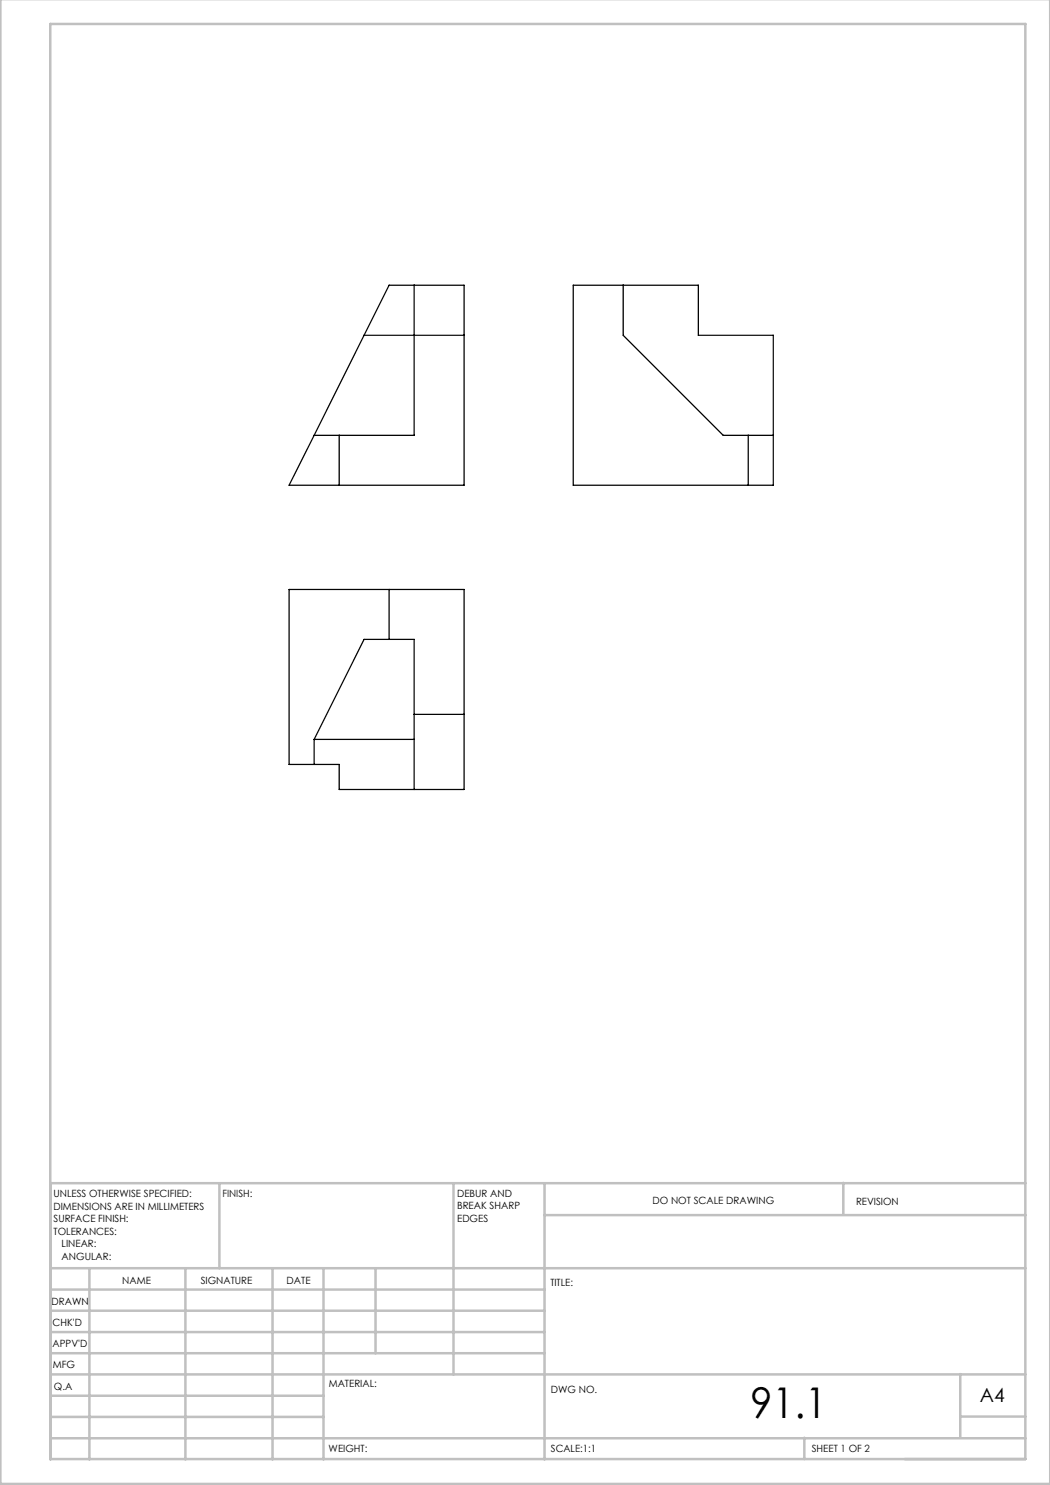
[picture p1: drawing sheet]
<svg xmlns="http://www.w3.org/2000/svg" width="210mm" height="297mm" viewBox="0 0 210 297" stroke-linecap="round" stroke-linejoin="round" font-family="sans-serif">
<defs><g id="words">
<text font-size="8.5" x="150.1" y="283.5">91.1</text>
<text font-size="3.9" x="196" y="280.4">A4</text>
<g font-size="2">
<text x="10.7" y="239.5">UNLESS OTHERWISE SPECIFIED:</text>
<text x="44.5" y="239.5">FINISH:</text>
<text x="91.4" y="239.4">DEBUR AND</text>
<text x="10.7" y="242">DIMENSIONS ARE IN MILLIMETERS</text>
<text x="10.7" y="244.5">SURFACE FINISH:</text>
<text x="91.4" y="241.9">BREAK SHARP</text>
<text x="91.4" y="244.4">EDGES</text>
<text x="130.5" y="240.8">DO NOT SCALE DRAWING</text>
<text x="171.2" y="241">REVISION</text>
<text x="10.7" y="247">TOLERANCES:</text>
<text x="12.3" y="249.5">LINEAR:</text>
<text x="12.3" y="252">ANGULAR:</text>
<text x="24.4" y="256.9">NAME</text>
<text x="40.1" y="256.8">SIGNATURE</text>
<text x="57.3" y="256.8">DATE</text>
<text x="110.1" y="257.1">TITLE:</text>
<text x="10.3" y="260.9">DRAWN</text>
<text x="10.5" y="269.3">APPV'D</text>
<text x="10.5" y="265.2">CHK'D</text>
<text x="10.6" y="273.6">MFG</text>
<text x="10.8" y="278">Q.A</text>
<text x="65.8" y="277.4">MATERIAL:</text>
<text x="110.2" y="278.5">DWG NO.</text>
<text x="65.7" y="290.4">WEIGHT:</text>
<text x="110.2" y="290.5">SCALE:1:1</text>
<text x="162.4" y="290.4">SHEET 1 OF 2</text>
</g>
</g></defs>
<g fill="none" stroke="#c0c0c0" stroke-width=".5">
<path d="M.1 -.1v296.9h209.9v-296.9M10.1 4.8h195v287h-195zM43.9 236.6v17M90.7 236.6v38.3M108.9 236.6v55.3M168.7 236.6v6.3M205.1 236.6h-195v55.3M10.1 253.6h195M10.1 257.9h98.8M17.9 253.6v38.3M37.1 253.6v38.3M54.5 253.6v38.3"/>
<path d="M64.7 253.6v38.3M75.1 253.6v17M108.9 243h96.2M10.1 270.6h98.8M10.1 266.4h98.8M10.1 262.1h98.8M10.1 279.1h54.6M10.1 274.9h195M192.1 274.8v12.7M10.1 287.7h195M10.1 283.4h54.6M160.9 287.5v4.3"/>
<path d="M192.1 283.3h13"/>
</g>
<g fill="none" stroke="#000" stroke-width=".25">
<path d="M82.8 57v30.1h-20M114.7 57h25v10.1h15v29.9h-40zM124.6 57v10.1l20 20h10.1M72.8 67.1l5-10.1h15v40h-35l5-9.9M72.8 67.1h20M72.8 67.1l-10 20M67.8 87.1v9.9M149.6 87.1v9.9M57.8 117.9h35v40h-25v-5h-10zM77.8 117.9v10M62.8 147.9l10-20h10v30M62.8 147.9v5"/>
<path d="M62.8 147.9h20M82.8 142.9h10"/>
</g>
<use href="#words"/>
</svg>
